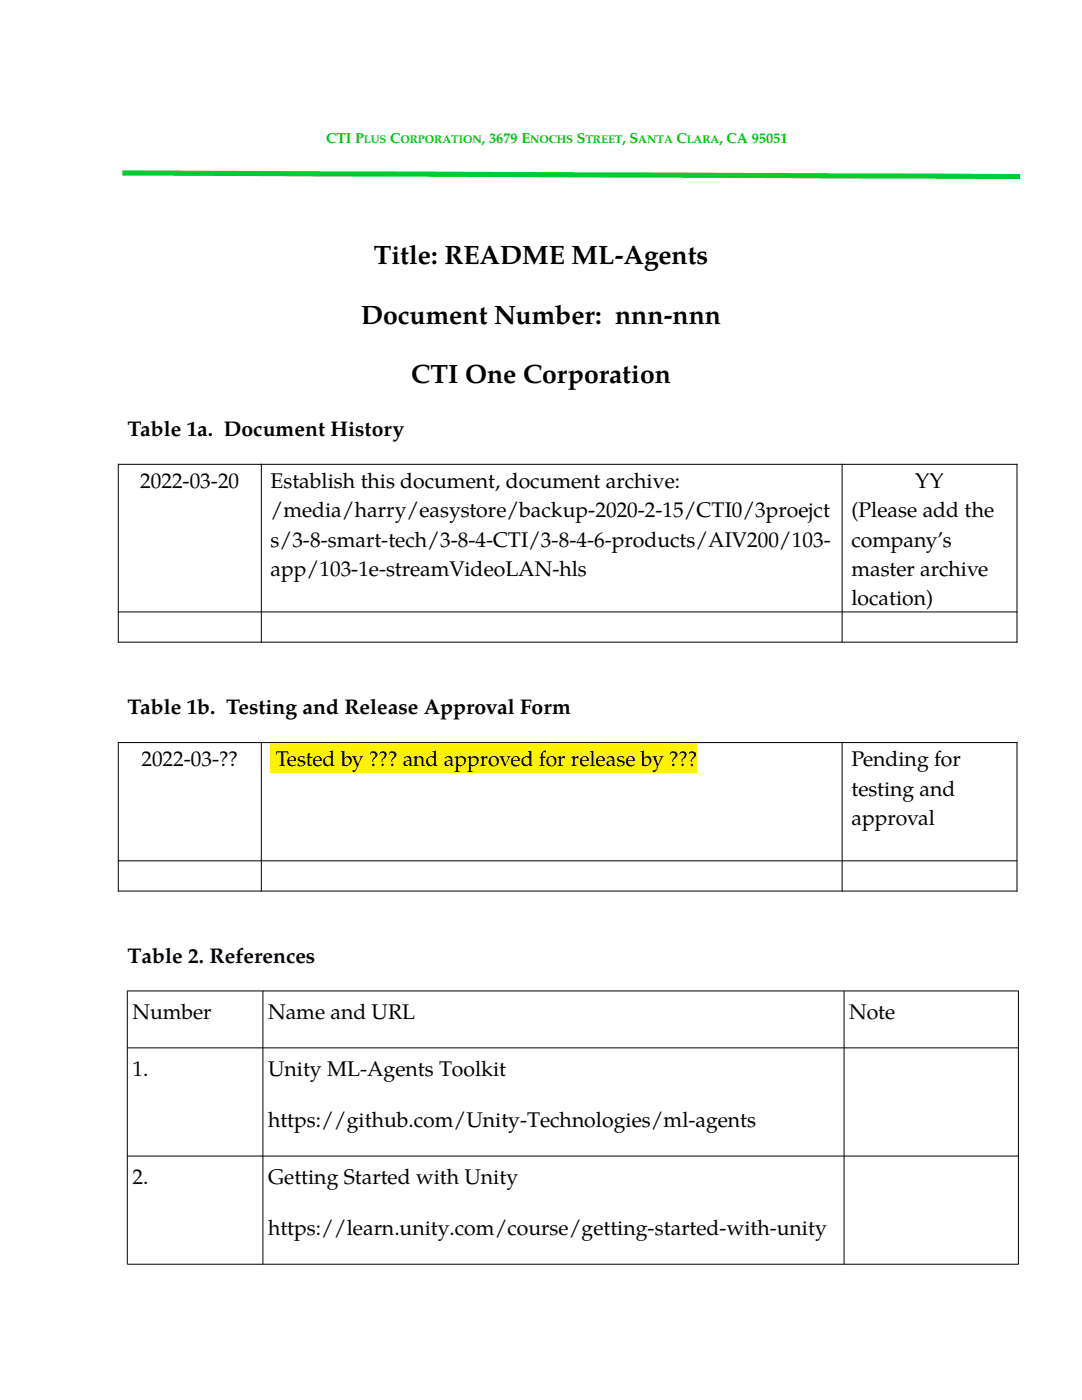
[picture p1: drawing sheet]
<svg xmlns="http://www.w3.org/2000/svg" width="216mm" height="279mm" viewBox="0 0 216 279" stroke-linecap="round" stroke-linejoin="round" font-family="sans-serif">
<defs><g id="words">
<g font-size="5.3">
<text x="74.6" y="52.8">Title: README ML-Agents</text>
<text x="72" y="64.6">Document Number: nnn-nnn</text>
<text x="82.1" y="76.4">CTI One Corporation</text>
</g>
<g font-size="4.2">
<text x="25.4" y="87.1">Table 1a. Document History</text>
<text x="28" y="97.4">2022-03-20</text>
<text x="54" y="97.4">Establish this document, document archive:</text>
<text x="182.6" y="97.4">YY</text>
<text x="54" y="103.2">/media/harry/easystore/backup-2020-2-15/CTI0/3proejct</text>
<text x="169.9" y="103.2">(Please add the</text>
<text x="54" y="109.1">s/3-8-smart-tech/3-8-4-CTI/3-8-4-6-products/AIV200/103-</text>
<text x="169.9" y="109.1">company’s</text>
<text x="54" y="115">app/103-1e-streamVideoLAN-hls</text>
<text x="169.9" y="115">master archive</text>
<text x="169.9" y="120.8">location)</text>
<text x="25.4" y="142.5">Table 1b. Testing and Release Approval Form</text>
<text x="28.2" y="152.9">2022-03-??</text>
<text x="55" y="152.9">Tested by ??? and approved for release by ???</text>
<text x="169.9" y="152.9">Pending for</text>
<text x="169.9" y="158.8">testing and</text>
<text x="169.9" y="164.6">approval</text>
<text x="53.5" y="214.7">Unity ML-Agents Toolkit</text>
<text x="53.5" y="225">https://github.com/Unity-Technologies/ml-agents</text>
</g>
<g font-size="4.2" fill="#00000a">
<text x="25.4" y="192.2">Table 2. References</text>
<text x="26.4" y="203.4">Number</text>
<text x="53.5" y="203.4">Name and URL</text>
<text x="169.4" y="203.4">Note</text>
<text x="26.4" y="214.7">1.</text>
<text x="26.4" y="236.3">2.</text>
<text x="53.5" y="236.3">Getting Started with Unity</text>
<text x="53.5" y="246.5">https://learn.unity.com/course/getting-started-with-unity</text>
</g>
<g font-size="2.9" fill="#0c0">
<text x="65.1" y="28.6">CTI P</text>
<text x="77.9" y="28.6">C</text>
<text x="96.2" y="28.6">, 3679 E</text>
<text x="115.1" y="28.6">S</text>
<text x="124.2" y="28.6">, S</text>
<text x="135" y="28.6">C</text>
<text x="143.5" y="28.6">, CA 95051</text>
</g>
<g font-size="2.3" fill="#0c0">
<text x="72.6" y="28.6">LUS</text>
<text x="79.9" y="28.6">ORPORATION</text>
<text x="105.8" y="28.6">NOCHS</text>
<text x="116.8" y="28.6">TREET</text>
<text x="127.4" y="28.6">ANTA</text>
<text x="137" y="28.6">LARA</text>
</g>
</g></defs>
<g fill="none" stroke="#000" stroke-width=".2">
<path d="M23.5 92.7h179.5M23.6 92.6v35.6M52.1 92.6v35.6M168 92.6v35.6M202.9 92.6v35.6M23.5 122.1h179.5M23.5 128.2h179.5M23.5 148.2h179.5M23.6 148.1v29.8M52.1 148.1v29.8M168 148.1v29.8M202.9 148.1v29.8"/>
<path d="M23.5 171.8h179.5M23.5 177.8h179.5"/>
</g>
<path d="M53.9 148.3h85.2v5.8h-85.2z" fill-rule="evenodd" fill="#fff200"/>
<path d="M25.4 197.8h177.8v54.5h-177.8zM52.5 197.7v54.6M168.4 197.7v54.6M25.4 209.1h177.8M25.4 230.7h177.8" fill="none" stroke="#000" stroke-width=".2"/>
<path d="M24.4 34.5l179.2 .7" fill="none" stroke="#0c3" stroke-width="1" stroke-linecap="butt"/>
<use href="#words"/>
</svg>
